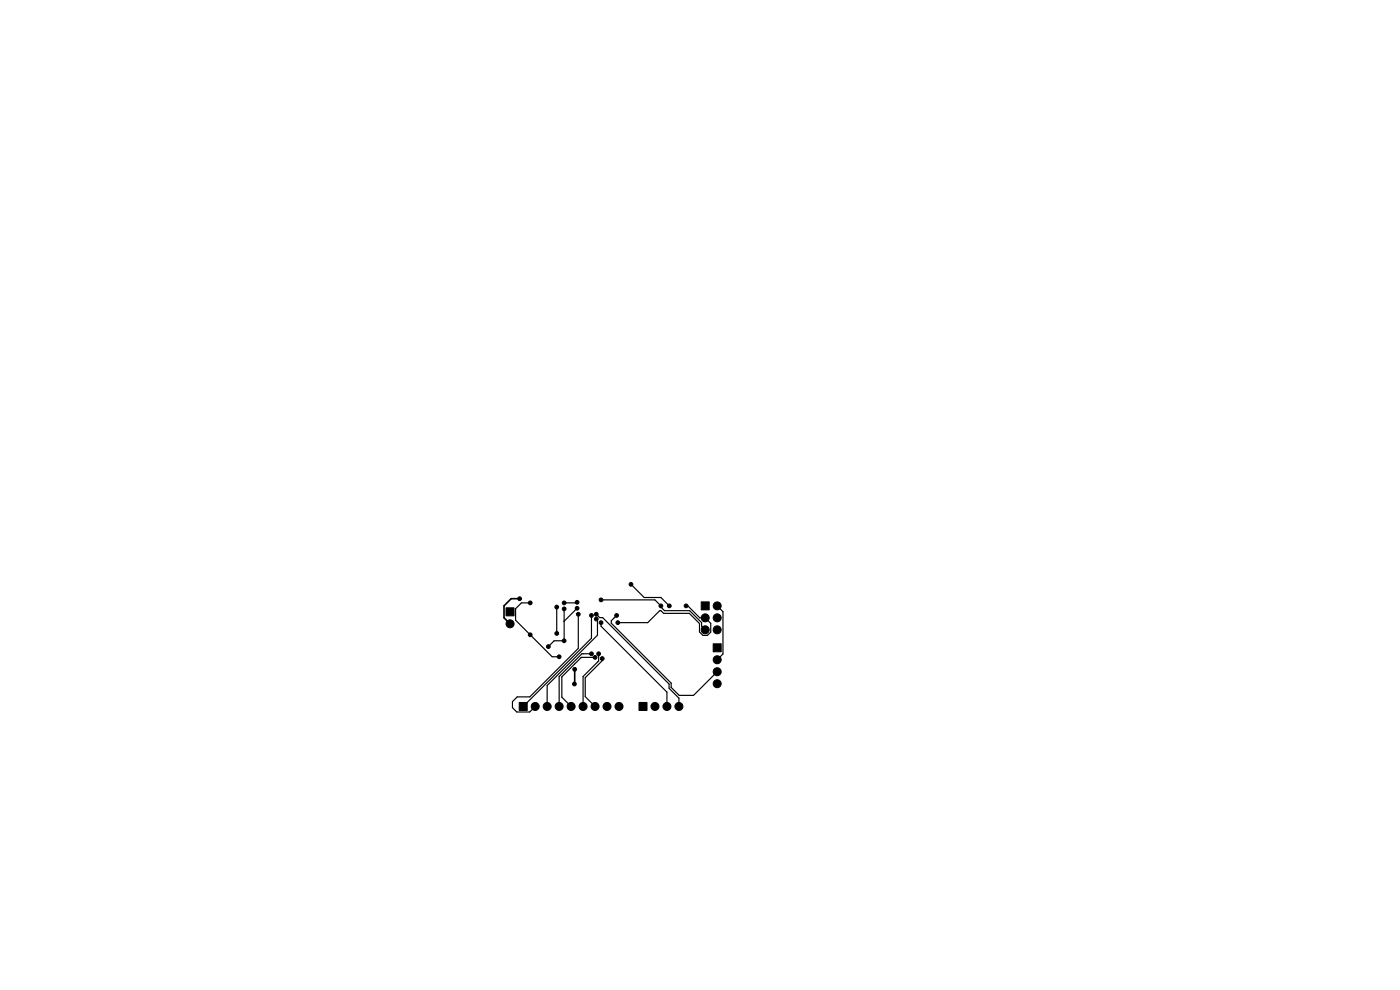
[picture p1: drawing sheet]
<svg xmlns="http://www.w3.org/2000/svg" width="297mm" height="210mm" viewBox="0 0 297 210" stroke-linecap="round" stroke-linejoin="round" font-family="sans-serif">
<g fill="#000" stroke="#000" stroke-width=".21">
<path d="M107.4 128.9h1.7v1.7h-1.7zM148.8 127.7h1.7v1.7h-1.7zM151.3 136.6h1.7v1.7h-1.7zM110.1 149h1.7v1.7h-1.7zM135.6 149h1.7v1.7h-1.7z"/>
<circle cx="108.2" cy="132.3" r=".85"/>
<circle cx="110.2" cy="127" r=".4"/>
<circle cx="112.5" cy="134.7" r=".4"/>
<circle cx="112.5" cy="127.9" r=".4"/>
<circle cx="116.3" cy="137.2" r=".4"/>
<circle cx="118.1" cy="128.8" r=".4"/>
<circle cx="118.1" cy="134.4" r=".4"/>
<circle cx="118.6" cy="139.3" r=".4"/>
<circle cx="119.7" cy="135.9" r=".4"/>
<circle cx="119.7" cy="127.9" r=".4"/>
<circle cx="119.7" cy="129.2" r=".4"/>
<circle cx="122.4" cy="129" r=".4"/>
<circle cx="122.4" cy="127.8" r=".4"/>
<circle cx="122.7" cy="130.3" r=".4"/>
<circle cx="125.5" cy="138.7" r=".4"/>
<circle cx="125.5" cy="130.6" r=".4"/>
<circle cx="126.2" cy="139.4" r=".4"/>
<circle cx="126.5" cy="130.3" r=".4"/>
<circle cx="126.5" cy="131.3" r=".4"/>
<circle cx="127" cy="138.7" r=".4"/>
<circle cx="127.5" cy="127.3" r=".4"/>
<circle cx="127.5" cy="132.1" r=".4"/>
<circle cx="127.8" cy="139.7" r=".4"/>
<circle cx="130.8" cy="130.6" r=".4"/>
<circle cx="131.1" cy="132.1" r=".4"/>
<circle cx="133.9" cy="124" r=".4"/>
<circle cx="140.2" cy="128.5" r=".4"/>
<circle cx="142" cy="128.5" r=".4"/>
<circle cx="145.5" cy="128.5" r=".4"/>
<circle cx="149.6" cy="131.1" r=".85"/>
<circle cx="149.6" cy="133.6" r=".85"/>
<circle cx="152.1" cy="133.6" r=".85"/>
<circle cx="152.1" cy="131.1" r=".85"/>
<circle cx="152.1" cy="140" r=".85"/>
<circle cx="152.1" cy="128.5" r=".85"/>
<circle cx="113.5" cy="149.9" r=".85"/>
<circle cx="116.1" cy="149.9" r=".85"/>
<circle cx="118.6" cy="149.9" r=".85"/>
<circle cx="121.2" cy="149.9" r=".85"/>
<circle cx="121.9" cy="145.1" r=".4"/>
<circle cx="121.9" cy="142" r=".4"/>
<circle cx="123.7" cy="149.9" r=".85"/>
<circle cx="126.2" cy="149.9" r=".85"/>
<circle cx="128.8" cy="149.9" r=".85"/>
<circle cx="131.3" cy="149.9" r=".85"/>
<circle cx="138.9" cy="149.9" r=".85"/>
<circle cx="141.5" cy="149.9" r=".85"/>
<circle cx="144" cy="149.9" r=".85"/>
<circle cx="152.1" cy="145" r=".85"/>
<circle cx="152.1" cy="142.5" r=".85"/>
</g>
<path d="M110.2 127h-1.8l-1.5 1.5v2.6l1.3 1.2M121.9 142v3.1" fill="none" stroke="#000" stroke-width=".35"/>
<g fill="none" stroke="#000" stroke-width=".25">
<path d="M108.4 129.6l-.2 .2M112.5 127.9h-1.9l-1.2 1.2v2.5l7.7 7.7h1.5M118.1 128.8v5.6M119.7 129.2v6.7h-2.1l-1.3 1.3M122.4 127.8l-.4 .1h-2.3M122.4 129l-2.7 2.8M122.7 130.3v7.2l-10.3 10.3h-2.7l-1 1v1.3l.9 .9h2.8l1.1-1.1M125.5 138.7h-2.1l-4.8 4.8v6.4M125.5 130.6v4.8l-14.5 14.5M126.2 139.4h-2.9l-4.1 4.2v4.3l2 2M126.5 131.3l.2 .3v3.1l-10.6 10.7v4.5M126.5 130.3h.1"/>
<path d="M126.5 130.3l.7 .7h.7l14 14.1v.9l2.1 2.1v1.8M127 138.7v1.5l-3.3 3.3v6.4M127.5 127.3h11.4l2.1 2.2h5.3l2.5 2.6v.7l.8 .8M127.5 132.1v.7l14 14v3.1M127.8 139.7v.5l-3.7 3.6v4l2.1 2.1M130.8 130.6l-1.1 1.1v.5l12.7 12.7v.9l1.7 1.7h3l5-5M133.9 124l2.8 2.7h3.5l1.8 1.8M145.5 128.5h.4l2.6 2.6h1.1l1.2 1.1v1.9l-.7 .7h-1l-.7-.7v-1.8l-2.2-2.2h-5.4l-.6-.6h-.2l-2.6 2.6h-6.3M152.1 128.5l1.3 1.2v9l-1.3 1.3"/>
</g>
</svg>
